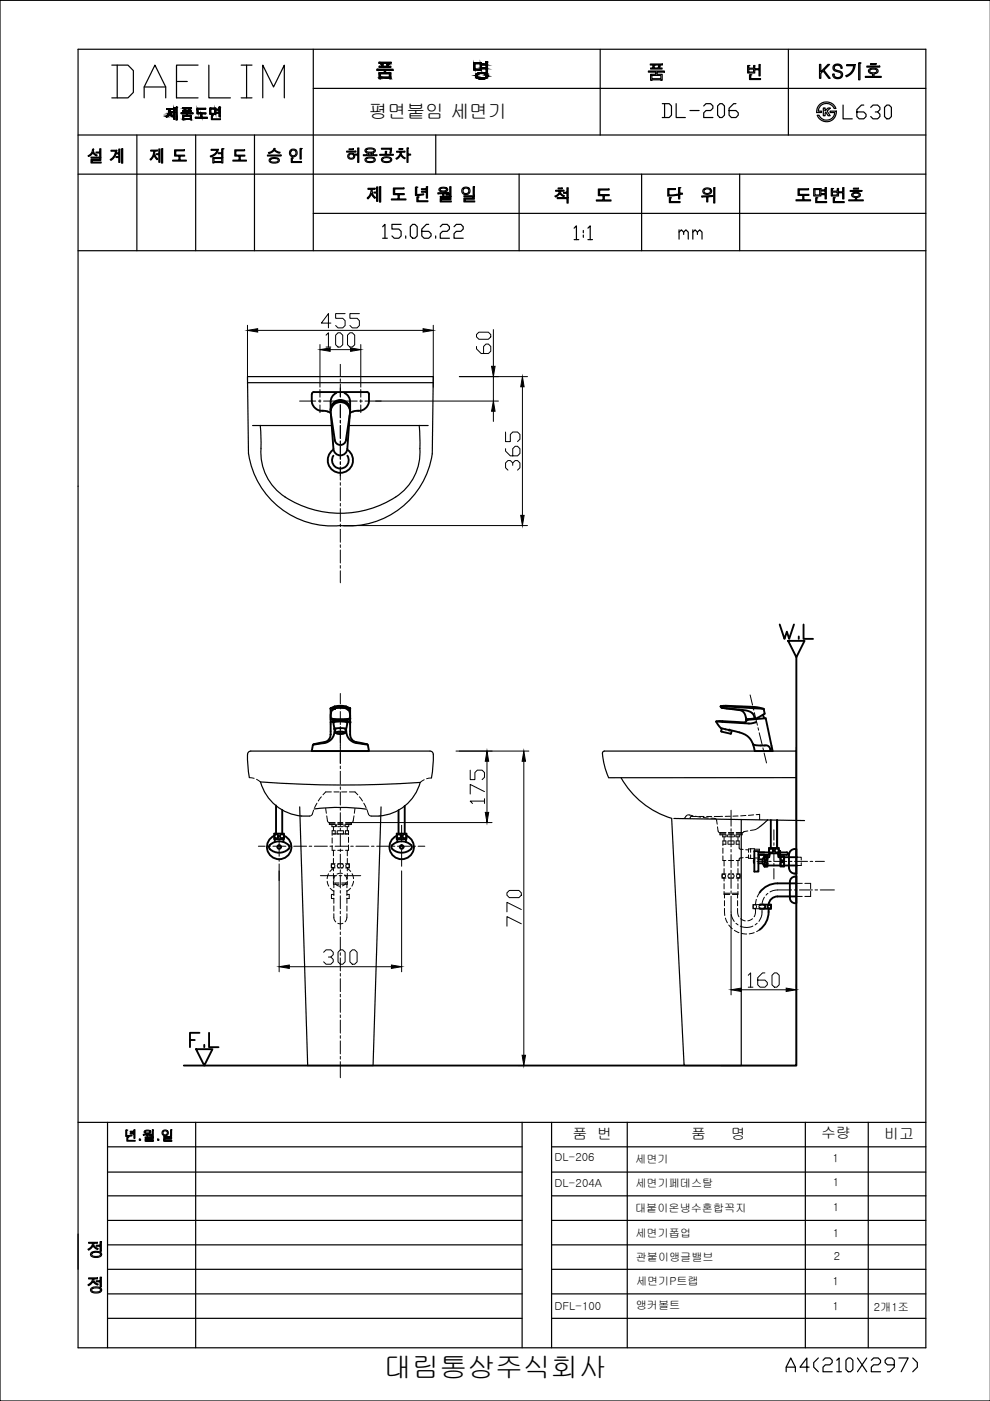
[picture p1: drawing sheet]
<svg xmlns="http://www.w3.org/2000/svg" width="210mm" height="297mm" viewBox="0 0 210 297" stroke-linecap="round" stroke-linejoin="round" font-family="sans-serif">
<defs><g id="words">
<text font-size="5.9" x="81.4" y="291.9">대림통상주식회사</text>
<text font-size="4" x="78.2" y="24.9">평면붙임 세면기</text>
<g font-size="3.2">
<text x="121.4" y="241.5">품 번</text>
<text x="146.6" y="241.5">품</text>
<text x="155" y="241.5">명</text>
<text x="174.1" y="241.3">수량</text>
<text x="187.5" y="241.5">비고</text>
</g>
<g font-size="2.4">
<text x="117.5" y="246.3">DL-206</text>
<text x="117.6" y="251.6">DL-204A</text>
<text x="134.7" y="246.5">세면기</text>
<text x="134.7" y="251.7">세면기페데스탈</text>
<text x="176.5" y="246.4">1</text>
<text x="176.6" y="251.5">1</text>
<text x="134.7" y="257">대붙이온냉수혼합꼭지</text>
<text x="176.6" y="256.7">1</text>
<text x="134.7" y="262.3">세면기폽업</text>
<text x="176.6" y="262.3">1</text>
<text x="134.8" y="267.4">관붙이앵글밸브</text>
<text x="176.8" y="267.2">2</text>
<text x="134.9" y="272.4">세면기P트랩</text>
<text x="176.5" y="272.4">1</text>
<text x="117.5" y="277.8">DFL-100</text>
<text x="134.8" y="277.5">앵커볼트</text>
<text x="176.5" y="277.7">1</text>
<text x="185.3" y="278">2개1조</text>
</g>
</g></defs>
<!-- layer: YA -->
<g fill="none" stroke="#000" stroke-width=".25">
<path d="M16.6 10.4h179.7v275.4h-179.7zM66.4 18.7h129.9M66.4 10.4v42.8M79.9 14.7h3.4v.2h-1.6v.5h1.1v1.3h-.2v-.1h-1.9v.1h-.3v-1.3h1.1v-.5h-1.6zM80.3 13.2h2.6v.2h-2.6zM80.7 15.6h1.9v.7h-1.9zM80.8 13.5h.4v.6h.8l.1-.6 .3 .1-.1 .5h.5v.2h-2.4v-.2h.6zM100.4 13.3h1.7v1.6h-1.7zM100.7 13.5h1.1v1.2h-1.1zM101 15.7a1.64 1.64 0 0 1 2.4 .3v.3a1.69 1.69 0 0 1-2.5-.1zM101.2 15.8a1.73 1.73 0 0 1 1.8-.1 .4 .4 0 0 1 .1 .5 .4 .4 0 0 1-.3 .3 1.63 1.63 0 0 1-1.6-.2zM102.2 13.6h.9v-.5l.3 .1v2.2h-.3v-.8h-.9v-.2h.9v-.6h-.9z"/>
<path d="M127.3 10.5v18.1M137.5 15.1h3.3v.2h-1.5v.5h1.1v1.2h-2.5v-1.2h1.1v-.5h-1.5zM137.9 13.6h2.5v.2h-2.5zM138.2 16h1.9v.7h-1.9zM138.4 13.9h.3l.1 .5h.8l.1-.5h.3l-.2 .5h.6v.2h-2.5v-.2h.6zM138.7 13.9h.1M158.5 13.9h.3l-.1 .6h1.1v-.6h.2v.7h.9v-.9h.3v2.4h-.3v-1.3h-.9v.7h-1.5zM158.7 14.7h1.1v.6h-1.1zM158.8 13.9h.1M158.9 15.8l.3 .1v.8h2v.2h-2.3zM159.2 15.9h.1M167.2 10.5v18.1"/>
<path d="M173.8 13.7h.2v1.5l1.5-1.5h.4l-1.2 1.2 1.3 1.7h-.3l-1.2-1.5-.5 .5v1h-.2zM176.7 13.9a1.03 1.03 0 0 1 1.1-.3 1.03 1.03 0 0 1 .8 .9h-.3a.69 .69 0 0 0-.8-.7 .69 .69 0 0 0-.6 .8l.8 .4a.89 .89 0 0 1 .9 1 .89 .89 0 0 1-1.2 .7l-.7-.4-.1-.6h.2a.75 .75 0 0 0 .9 .8 .75 .75 0 0 0 .6-.9l-.3-.3-1-.2a.76 .76 0 0 1-.3-1.2zM179.5 13.7h1.8a2.83 2.83 0 0 1-1.8 2.6l-.2-.2a2.39 2.39 0 0 0 1.7-2.2h-1.5zM182.1 13.3l.3 .1-.1 3.5h-.2zM182.4 13.4h.1M183.8 14h2.7v.2h-2.7zM184.3 14.7a1.2 1.2 0 0 1 1.9 .3l-.2 .4-.7 .2v.6h1.5v.2h-3.3v-.2h1.5v-.6a.65 .65 0 0 1-.7-.1 .65 .65 0 0 1-.1-.7zM184.5 14.8a1.05 1.05 0 0 1 1.4 .2v.1a1.03 1.03 0 0 1-1.5 .1zM184.6 13.5h1.1v.2h-1.1zM210 .1h-210v296.9h210M16.6 28.6h179.7M16.6 36.9h179.7"/>
<path d="M19.3 33.3h2.1v.7h-1.9v.4h1.9v.2h-2.1v-.8h1.8v-.3h-1.8zM19.6 31.6h.3a.97 .97 0 0 0 .7 1.3l-.1 .2-.3-.2-.5-.6-.6 .7-.3 .2-.1-.2a1.47 1.47 0 0 0 .9-1.4zM20.4 32.2h.7v-.7h.3v1.7h-.3v-.8h-.7zM23.5 31.9h1.3a2.75 2.75 0 0 1-1.3 2.1l-.1-.2a2.24 2.24 0 0 0 1.1-1.7h-1zM25.2 31.6h.2v2.8h-.2v-1h-.6v-.2h.6v-.6h-.5v-.2h.5zM25.8 31.5h.2v3.1h-.2zM29 28.6v24.6M32 31.8h1.4v.2h-.6a1.69 1.69 0 0 0 .7 1.7l-.2 .2-.2-.3-.4-.7-.5 .8-.2 .2-.2-.1a2.12 2.12 0 0 0 .8-1.8h-.6zM33.7 31.6h.2v2.8h-.2v-1.6h-.5v-.2h.5zM34.2 31.5h.3v3.1h-.3zM35.3 23h1.3v.2h-.5a1.39 1.39 0 0 0 .5 1.4l-.1 .2-.2-.2-.4-.7-.4 .7-.2 .3-.1-.2a1.71 1.71 0 0 0 .7-1.5h-.6zM36.8 22.8h.3l-.1 2.5h-.2v-1.4h-.4v-.2h.4z"/>
<path d="M37 31.8h2.1v.2h-1.8v.9h1.8v.2h-.9v.9h1.3v.1h-2.9v-.1h1.4v-.9h-1zM37.3 22.8h.3l-.1 2.6h-.2zM38.4 23.9h2.5v.2h-1.1v.4h.8v.9h-1.9v-.9h.8v-.4h-1.1zM38.7 22.8h1.9v.2h-1.9zM38.9 24.6h1.5v.6h-1.5zM39.1 23.1h.2v.4h.6l.1-.5 .3 .1-.2 .4h.5v.1h-1.9v-.1h.5zM39.3 23.1h.1M41.5 28.6v24.6M41.8 23h1.8v.1h-1.6v.8h1.6v.2h-.8v.8h1.1v.1h-2.5v-.1h1.2v-.8h-.8zM44.5 22.9h1.2v1.3h-1.2zM44.7 23.1h.8v1h-.8zM44.8 31.7h1.5a2.14 2.14 0 0 1-1.6 1.6l-.1-.2a1.82 1.82 0 0 0 1.4-1.2h-1.2z"/>
<path d="M44.8 24.5h.2v.7h1.7v.2h-1.9zM45 24.5h.1M45.1 33.4h2.1v1.2h-2.1zM45.4 33.6h1.6v.7h-1.6zM45.8 23.2h.7v-.4h.2v1.9h-.2v-.7h-.7v-.2h.7v-.5h-.7zM47 31.5h.3l-.1 1.7h-.2v-.6h-.8v-.2h.8zM47.3 31.5h.1M49.8 31.8h2.1v.2h-1.9v.9h1.9v.2h-1v.9h1.3v.1h-2.8v-.1h1.3v-.9h-.9zM54 28.6v24.6M56.7 32.9h2.9v.2h-2.9zM56.9 32.3l.9-.4 .3-.4h.2v.2l.3 .3 .8 .3-.1 .2-.4-.1-.8-.5-.7 .5-.4 .1zM57.1 33.7a1.32 1.32 0 0 1 2.1 .3v.1a1.46 1.46 0 0 1-2.1 0z"/>
<path d="M57.4 33.7l.2-.1a1.31 1.31 0 0 1 1.3 .2v.4a1.35 1.35 0 0 1-1.4 .1l-.2-.2zM61.8 33.5h.2v.8h1.9v.1h-2.1zM62 33.5h.1M63.6 31.5h.3v2.2h-.3zM63.9 31.5h.1M73.5 32.1h1.9v.1h-1.9zM74 32.6a.72 .72 0 0 1 .9 0 .72 .72 0 0 1 .2 .9 .74 .74 0 0 1-.9 .2 .74 .74 0 0 1-.4-.8zM74 31.6h.9v.1h-.9zM75.8 31.4h.3v3h-.3v-1.5h-.6v-.2h.6zM77.4 31.7a1.4 1.4 0 0 1 2.2 .2l-.5 .5v.4h.8v.2h-2.9v-.2h.8v-.4l-.4-.4zM77.5 33.6a1.35 1.35 0 0 1 2.1 .3l-.1 .1a1.42 1.42 0 0 1-2.1 0zM77.7 31.7l.8-.1 .7 .1 .1 .3-.4 .2a1.19 1.19 0 0 1-1.2-.1z"/>
<path d="M77.7 33.7a1.33 1.33 0 0 1 1.4-.1 .34 .34 0 0 1 .2 .3 .34 .34 0 0 1-.3 .3 1.31 1.31 0 0 1-1.3-.1zM78 39.9h1.5v.2h-.6a1.66 1.66 0 0 0 .7 1.8l-.2 .2-.4-.5-.2-.6-.8 1.2-.1-.2a2.17 2.17 0 0 0 .8-1.9h-.7zM78.1 32.4h.8v.4h-.8zM79.8 39.7h.3v3h-.3v-1.8h-.5v-.2h.5zM80.5 39.6h.3l-.1 3.2h-.2zM80.5 32.7h1.2v-.6h.3l-.1 .6h1.5v.2h-2.9zM80.9 31.4h2.1l-.1 1.1h-.2l.1-.9h-1.9zM81.1 33.5a1.3 1.3 0 0 1 1.9 .3v.2a1.38 1.38 0 0 1-2.1-.1zM81.2 33.6a1.04 1.04 0 0 1 1.6 .3 1.2 1.2 0 0 1-1.7 .1zM83.4 39.9h2.2v.2h-1.9v.9h2v.3h-1.1v.9h1.5v.2h-3.1v-.2h1.4v-.9h-1zM84.1 32.1h1.7v.2h-.7v.1l.3 .7 .5 .4-.1 .2-.3-.2-.5-.7-.6 .8-.3 .2-.2-.2a1.5 1.5 0 0 0 1-1.3h-.8zM84.6 31.5h.8v.2h-.8z"/>
<path d="M86.3 31.4h.3l-.1 1.3h.6v.2h-.6v1.5h-.2zM88.1 39.7h.3l-.1 1.6 1.5-.2v.2l-1.7 .2zM88.4 39.7h.1M92.4 28.6v8.3M93.2 39.9a1.08 1.08 0 0 1 1.7 .3 1.14 1.14 0 0 1-1.8 0zM95.4 39.6h.2v2h-.2v-.2h-.8v-.2h.8zM100.3 39.6h.3v1.7h-.3zM110.1 36.9v16.3M118.3 39.9h.9v.2h-.9zM120.2 39.8h.3v1.9h-.3v-.7h-.7v-.2h.7zM136 36.9v16.3M140.4 22h1.5l.5 .5v1.9l-.5 .5h-1.5"/>
<path d="M140.9 22v2.9M141.6 40h1.6v.2h-1.4v1.2l1.8-.2 .1 .2-2.1 .2zM143.4 22v2.9h1.9M143.9 39.8h.2v1.2h.6v.2h-.6v1h-.2zM144.1 39.8h.1M146.3 23.4h1.9M149.2 22.5l.5-.5h1l.5 .5v.5l-.5 .4h-1l-.5 .5v1h2M151.3 39.8h.3v3.2h-.3zM152.1 22.5l.5-.5h.5l.5 .5v1.9l-.5 .5h-.5l-.5-.5zM156 22h-.4l-1 1v1.4l.5 .5h.9l.5-.5v-.5l-.5-.5h-1.4M156.8 36.9v16.3M172.5 40h1.6v1.6h-1.6z"/>
<path d="M173.3 24.4h.3a1.76 1.76 0 0 0 1.9 1 1.76 1.76 0 0 0 1.5-1.5h-1v-.3h1.2a2.04 2.04 0 0 1-1.6 2.2 2.04 2.04 0 0 1-2.3-1.4zM173.8 22.1a2.18 2.18 0 0 1 3.4 .9 .38 .38 0 0 1-.5-.4 1.75 1.75 0 0 0-1.9-.6 1.75 1.75 0 0 0-1.3 1.6h.7v.3h-1.1l.3-1.2zM174.6 22.9h.3v.6l.7-.6h.5l-.7 .6 .6 1h-.4l-.5-.7-.2 .1v.6h-.3zM176.3 40h.2v.5h1v-.5h.3v.7h.9v-.9h.2v2.4h-.2v-1.3h-.9v.7h-1.5zM176.5 40h.1M178.8 22.3v2.9h1.9M181 39.9h1v.2h-1zM183.1 22.3h-.5l-.9 .9v1.5l.5 .5h.9l.5-.5v-.5l-.5-.5h-1.4M184.6 22.8l.5-.5h1l.5 .5v.4l-.5 .5h-.5M186.1 23.7l.5 .5v.5l-.5 .5h-1l-.5-.5M187.5 22.8l.5-.5h.5l.5 .5v1.9l-.5 .5h-.5l-.5-.5zM16.6 53.2h179.7"/>
<path d="M66.4 45.2h129.9M81.1 48.1l.5-.5v2.9M81.1 50.5h1M85 47.6h-1.9v1h1.5l.4 .5v.9l-.4 .5h-1l-.5-.5M86 50v.5M87.5 47.6h.5l.5 .5v1.9l-.5 .5h-.5l-.5-.5v-1.9zM88.4 41.7h.3l-.1 .9h2.1v.2h-2.3zM88.7 41.8h.1M89.4 40h1v-.4h.3l-.1 2.4h-.2v-1.2h-1v-.2h1v-.4h-1zM90.9 47.6h-.5l-1 1v1.4l.5 .5h1l.5-.5v-.5l-.5-.4h-1.5M92.4 50v.5M92.8 40.9l2.2-.1 .1 .2h-1v.6h-.2v-.6l-1 .1z"/>
<path d="M93.3 40.1l.4-.2h.6l.3 .1 .1 .2-.4 .3h-.6l-.4-.2zM93.3 41.6h2.3v.7h-2v.3h2.1v.2h-2.4v-.7h2.1v-.3h-2.1zM93.3 48.1l.5-.5h1l.5 .5v.5l-.5 .5h-1l-.5 .4v1h2M96.3 48.1l.5-.5h.9l.5 .5v.5l-.5 .5h-.9l-.5 .4v1h1.9M98.4 41.5h2.2v.7h-2v.4h2v.2h-2.2v-.8h1.9v-.3h-1.9zM117.8 40.4h1.7v.1h-.7v.3l.3 .4 .6 .3-.2 .2-.2-.1-.6-.6-.6 .6-.3 .2-.2-.2a1.19 1.19 0 0 0 1-1.1h-.8zM118.2 41.9h2.3v1.2h-.3v-1h-2zM121.7 48.4l.5-.5v2.9M121.7 50.8h1M123.7 48.9v.4M123.7 49.8v.5M124.7 48.4l.4-.5v2.9"/>
<path d="M124.7 50.8h.9M126.9 40.1h2.2v.2h-2v1h2.1v.2h-1.1v.9h1.4v.2h-3.1v-.2h1.5v-.9h-1zM141.9 41.9h.3v.8h2v.3h-2.3zM142.2 41.9h.1M144 49.2l.5-.5 .4 .5v.5M144 48.7v2M144.9 49.2l.5-.5 .5 .5v1.5M146.9 49.2l.5-.5 .5 .5v.5M146.9 48.7v2M147.9 49.2l.5-.5 .4 .5v1.5M148.8 41.6l2.3-.1v.1l-1 .1v1.1h-.3v-1.1l-1 .1zM149.1 40.1a.95 .95 0 0 1 1.1-.3 .95 .95 0 0 1 .7 .9 .96 .96 0 0 1-1.1 .6 .96 .96 0 0 1-.8-.9z"/>
<path d="M149.4 40.2a.75 .75 0 0 1 1.2 .3 .76 .76 0 0 1-.6 .5 .76 .76 0 0 1-.7-.3zM169.2 40h2.2v.2h-1.9v1h2v.2h-1.1v1h1.5v.2h-3.1v-.2h1.4v-1h-1zM172.8 40.2h1v1.1h-1zM173 41.9h.2v.8h2.1v.3h-2.3zM173.2 41.9h.1M174.2 40.3h.7v-.5h.3v2.4h-.3v-.9h-.7v-.3h.7v-.5h-.7zM176.5 40.7h1v.7h-1zM176.7 41.9h.2v.8h2.1v.3h-2.3zM176.9 41.9h.1M180.3 40.4h2.4v.2h-2.4zM180.7 41a1.13 1.13 0 0 1 1.7 .3l-.2 .4-.6 .2v.5h1.4v.2h-3v-.2h1.4v-.5a.56 .56 0 0 1-.7-.2 .56 .56 0 0 1 0-.6zM180.9 41.1a.86 .86 0 0 1 1.3 .2 .86 .86 0 0 1-1.4 .2z"/>
<path d="M16.6 238h179.7M22.8 238v47.8M26.7 239.6h.2v1.2l1.1-.1v.1l-1.3 .1zM26.9 239.6h.1M27.6 239.8h.8v-.3h.2v1.8h-.2v-.9h-.8v-.2h.8v-.2h-.8zM30.6 239.8a.78 .78 0 0 1 1.4 .3 .93 .93 0 0 1-1.4-.1zM30.8 239.9l.5-.1 .5 .2-.2 .2h-.6zM32.3 239.5h.2v1.5h-.2v-.1h-.6v-.2h.6zM36.2 239.5l.2 .1v1.3h-.2zM41.5 238v47.8M110.7 238v47.8M116.9 238v47.8"/>
<path d="M26.9 241.2h.2v.6h1.6v.1h-1.8zM27.1 241.2h.1M29.5 241.5h.3v.3h-.3zM30.4 240.5l1.6-.1 .1 .2h-.8v.4h-.1v-.4l-.8 .1zM30.8 241.1h1.7v.5h-1.6v.2h1.6v.2h-1.7v-.6h1.5v-.2h-1.5zM33.4 241.5h.3v.3h-.3zM34.7 241h1.7v.5h-1.5v.3h1.5v.2h-1.7v-.6h1.5v-.3h-1.5zM18.8 270.9h1.9v.3h-.8v.1l.3 .7 .6 .3-.1 .2-.4-.2-.6-.6-.9 .9-.2-.2a1.6 1.6 0 0 0 1-1.2h-.8zM18.8 263.4h1.9v.2h-.8v.2l.3 .6 .6 .3-.1 .2-.4-.1-.6-.7-.6 .7-.3 .3-.2-.2a1.59 1.59 0 0 0 1-1.3h-.8zM19.3 265.6a1.5 1.5 0 0 1 2.2 .3v.2a1.53 1.53 0 0 1-2.3-.1zM19.3 273.1a1.51 1.51 0 0 1 2.2 .3v.2a1.56 1.56 0 0 1-2.3 0zM19.5 265.8v-.1a1.42 1.42 0 0 1 1.6-.1 .35 .35 0 0 1 .2 .4 .35 .35 0 0 1-.2 .3 1.76 1.76 0 0 1-1.6-.1z"/>
<path d="M19.6 273.2a1.83 1.83 0 0 1 1.5 0l.2 .3-.1 .2a1.5 1.5 0 0 1-1.5 .1l-.3-.3zM20.4 271.6h.8v-.8h.3v2h-.3v-1h-.8zM20.4 264h.8v-.7h.3v2h-.3v-1.1h-.8zM22.8 279.5h87.9M22.8 274.3h87.9M22.8 269.1h87.9M116.9 279.5h79.4M116.9 274.3h79.4M116.9 269.1h79.4M166.7 290.8v-.9l1-2 .9 2v.9M166.7 289.9h1.9M171.6 289.9h-2l1.5-2v2.9"/>
<path d="M173.5 287.9l-1 1v1l1 .9M174.5 288.4l.5-.5h1l.4 .5v.5l-.4 .5h-1l-.5 .5v.9h1.9M177.4 288.4l.5-.5v2.9M177.4 290.8h1M179.9 287.9h.4l.5 .5v2l-.5 .4h-.4l-.5-.4v-2zM181.8 287.9l2 2.9M183.8 287.9l-2 2.9M184.7 288.4l.5-.5h1l.5 .5v.5l-.5 .5h-1l-.5 .5v.9h2M189.6 289.4h-1.4l-.5-.5v-.5l.5-.5h.9l.5 .5v1.5l-1 .9h-.4M190.6 287.9h2l-1.5 2.9M193.5 287.9l1 1v1l-1 .9"/>
<circle cx="62.2" cy="32.4" r=".61"/>
<circle cx="62.2" cy="32.4" r=".82"/>
<circle cx="74.5" cy="33.1" r=".5"/>
<circle cx="98.8" cy="40.4" r=".85"/>
<circle cx="98.8" cy="40.5" r=".62"/>
<circle cx="35" cy="240.2" r=".65"/>
<circle cx="35" cy="240.2" r=".46"/>
</g>
<g fill="#000" stroke="#000" stroke-width=".21">
<path d="M101.6 16.7h1.1zM35.2 24.7h.3zM40 23l.2 .1z"/>
<path d="M80.4 15.6l.3 .7v-.7zM80.4 15.6l.3 .7h-.3z"/>
<path d="M80.4 16.6l.3 .1v-.1zM80.4 16.6l.3 .1h-.3z"/>
<path d="M80.8 13.5h.3zM80.8 13.5h.3zM80.8 13.5h.3zM80.8 13.5h.3zM80.8 13.5h.3zM80.8 13.5h.3z"/>
<path d="M80.8 13.6h.4zM80.8 13.6h.4zM80.8 13.6h.4zM80.8 13.6h.4z"/>
<path d="M80.9 13.6h.3zM80.9 13.6h.3z"/>
<path d="M80.9 13.6h.2zM80.9 13.6h.2z"/>
<path d="M80.8 13.5h.3zM80.8 13.5h.3z"/>
<path d="M80.9 13.6l.2 .1zM80.9 13.6l.2 .1z"/>
<path d="M80.9 13.7h.2zM80.9 13.7h.2z"/>
<path d="M80.9 13.7l.3 .4-.1-.4zM80.9 13.7l.3 .4h-.2z"/>
<path d="M80.9 13.6h.2zM80.9 13.6h.2z"/>
<path d="M80.9 13.6h.2zM80.9 13.6h.2z"/>
<path d="M80.8 13.5h.4zM80.8 13.5h.4z"/>
<path d="M80.8 13.5l.4 .1zM80.8 13.5l.4 .1zM80.8 13.6h.4zM80.8 13.6h.4zM80.8 13.6h.4zM80.8 13.6h.4zM80.8 13.6h.4zM80.8 13.6h.4zM80.8 13.6h.4zM80.8 13.6h.4zM80.8 13.6h.4zM80.8 13.6h.4z"/>
<path d="M80.8 13.6h.4zM80.8 13.6h.4z"/>
<path d="M80.9 13.6h.3zM80.9 13.6h.2z"/>
<path d="M81.5 14.9l.2 .5v-.5zM81.5 14.9l.2 .5h-.2z"/>
<path d="M82.1 13.7h.3zM82.1 13.7h.3z"/>
<path d="M82.1 13.6h.3zM82.1 13.6h.3zM82.1 13.6h.3zM82.1 13.6h.3zM82.1 13.6h.3zM82.1 13.6h.3zM82.1 13.6h.3zM82.1 13.6h.3z"/>
<path d="M82.1 13.6h.3zM82.1 13.6h.3zM82.1 13.6h.3zM82.1 13.6h.3zM82.1 13.6h.3zM82.1 13.6h.3zM82.1 13.6h.3zM82.1 13.6h.3z"/>
<path d="M82.1 13.5h.3zM82.1 13.5h.3z"/>
<path d="M82.1 13.5l.3 .1zM82.1 13.5l.3 .1z"/>
<path d="M82.1 13.7h.3zM82.1 13.7h.3zM82.1 13.7h.3zM82.1 13.7h.3z"/>
<path d="M82.1 13.7l.2 .4 .1-.4zM82.1 13.7l.2 .4h-.3z"/>
<path d="M82.1 13.6h.3zM82.1 13.6l.3 .1z"/>
<path d="M82.1 13.6h.3zM82.1 13.6h.3z"/>
<path d="M82.1 13.6h.3zM82.1 13.6h.3z"/>
<path d="M82.1 13.6h.3zM82.1 13.6h.3zM82.1 13.6h.3zM82.1 13.6h.3z"/>
<path d="M82.1 13.6h.3zM82.1 13.6h.3z"/>
<path d="M82.1 13.6h.3zM82.1 13.6h.3zM82.1 13.6h.3zM82.1 13.6h.3z"/>
<path d="M80.4 14.1l2.4 .2v-.2zM80.4 14.1l2.4 .2h-2.4z"/>
<path d="M80.4 15.4l2.4 .2v-.2zM80.4 15.4l2.4 .2h-2.4z"/>
<path d="M82.6 15.6l.2 .7v-.7zM82.6 15.6l.2 .7h-.2z"/>
<path d="M80.4 16.3l2.4 .3v-.3zM80.4 16.3l2.4 .3h-2.4z"/>
<path d="M82.6 16.6l.2 .1v-.1zM82.6 16.6l.2 .1h-.2z"/>
<path d="M80.3 13.2l2.6 .2v-.2zM80.3 13.2l2.6 .2h-2.6z"/>
<path d="M79.9 14.7l3.4 .2v-.2zM79.9 14.7l3.4 .2h-3.4z"/>
<path d="M100.4 13.5l.3 1.2v-1.2zM100.4 13.5l.3 1.2h-.3z"/>
<path d="M100.9 15.8h.4zM100.9 15.8h.4z"/>
<path d="M100.9 16h.2zM100.9 16h.2z"/>
<path d="M100.9 16h.2zM100.9 16h.2z"/>
<path d="M100.9 16l.2 .1zM100.9 16l.2 .1z"/>
<path d="M100.9 16.1h.2zM100.9 16.1h.2z"/>
<path d="M100.9 16.1l.2 .1zM100.9 16.1l.2 .1z"/>
<path d="M100.9 16.2h.2zM100.9 16.2h.2z"/>
<path d="M100.9 16.2h.3zM100.9 16.2h.3z"/>
<path d="M100.9 15.9h.3zM100.9 15.9h.3z"/>
<path d="M100.9 15.9h.3zM100.9 15.9l.2 .1z"/>
<path d="M100.9 16.2h.3zM100.9 16.2h.3z"/>
<path d="M100.9 16.2l.3 .1zM100.9 16.2l.3 .1z"/>
<path d="M100.9 15.9h.3zM100.9 15.9h.3z"/>
<path d="M100.9 15.8h.3zM100.9 15.8l.3 .1z"/>
<path d="M100.9 16.3h.3zM100.9 16.3h.3z"/>
<path d="M100.9 16.3h.3zM100.9 16.3h.3z"/>
<path d="M100.9 15.8h.3zM100.9 15.8h.3z"/>
<path d="M100.9 16.3h.4zM100.9 16.3h.4z"/>
<path d="M100.9 15.8h.4zM100.9 15.8h.3z"/>
<path d="M100.9 16.3l.4 .1zM100.9 16.3l.4 .1z"/>
<path d="M100.9 16.4h.4zM100.9 16.4h.4z"/>
<path d="M101 15.7h.3zM101 15.7l.3 .1z"/>
<path d="M101 16.4h.3zM101 16.4h.3z"/>
<path d="M101 15.7h.3zM101 15.7h.4z"/>
<path d="M101 15.7h.3zM101 15.7h.3z"/>
<path d="M101 16.4h.4zM101 16.4h.4z"/>
<path d="M101 16.4l.5 .1zM101 16.4l.5 .1z"/>
<path d="M101 15.7h.5zM101 15.7h.4z"/>
<path d="M101 16.5h.5zM101 16.5h.5z"/>
<path d="M101 15.6h.5zM101 15.7h.5z"/>
<path d="M101 16.5h.7zM101 16.5h.7z"/>
<path d="M101.6 16.7h.8zM101.8 16.7h.6z"/>
<path d="M101.1 15.6h.6zM101.1 15.6h.6z"/>
<path d="M101.1 15.6h.6zM101.1 15.6h.4z"/>
<path d="M101.1 16.5h.6zM101.1 16.5h.6z"/>
<path d="M101.1 16.5l1 .1zM101.1 16.5l1 .1z"/>
<path d="M100.4 13.3l1.7 .2v-.2zM100.4 13.3l1.7 .2h-1.7z"/>
<path d="M101.8 13.5l.3 1.2v-1.2zM101.8 13.5l.3 1.2h-.3z"/>
<path d="M100.4 14.7l1.7 .2v-.2zM100.4 14.7l1.7 .2h-1.7z"/>
<path d="M101.1 15.6h1zM101.1 15.6h.6z"/>
<path d="M102.1 15.4h.3zM101.8 15.4h.6z"/>
<path d="M101.8 15.4h.9zM101.6 15.4h1.1z"/>
<path d="M101.6 15.4l1.3 .1zM101.4 15.5h1.5z"/>
<path d="M101.4 15.5h1.6zM101.3 15.5h1.7z"/>
<path d="M101.4 16.7h1.5zM101.4 16.7h1.3z"/>
<path d="M101.3 15.5l1.8 .1zM101.2 15.6h1.9z"/>
<path d="M103 15.8h.3zM103 15.8h.3z"/>
<path d="M101.3 16.6h1.7zM101.3 16.6l1.6 .1z"/>
<path d="M103.1 16.3h.3zM103.1 16.3h.3z"/>
<path d="M101.2 15.6h1.9zM101.1 15.6h2z"/>
<path d="M101.2 16.6h1.9zM101.2 16.6h1.8z"/>
<path d="M102.1 15.6h1.1zM102.1 15.6h1.1z"/>
<path d="M101.1 16.6h2zM101.1 16.6h2z"/>
<path d="M102.6 15.6h.6zM102.6 15.6h.6z"/>
<path d="M102.6 15.6h.6zM102.6 15.6h.6z"/>
<path d="M102.6 16.5h.6zM102.5 16.5h.7z"/>
<path d="M102.5 16.5h.7zM102.1 16.6h1z"/>
<path d="M102.8 15.6l.5 .1zM102.8 15.6l.5 .1z"/>
<path d="M102.8 16.5h.4zM102.6 16.5h.6z"/>
<path d="M102.8 15.7h.5zM102.8 15.7h.5z"/>
<path d="M102.8 16.5h.5zM102.8 16.5h.4z"/>
<path d="M102.9 15.7h.4zM102.9 15.7h.4z"/>
<path d="M102.9 15.7h.4zM102.9 15.7h.4z"/>
<path d="M102.9 16.4h.4zM102.9 16.4h.4z"/>
<path d="M102.9 16.4h.4zM102.8 16.5h.5z"/>
<path d="M103 15.7l.3 .1zM103 15.7l.3 .1z"/>
<path d="M103 16.4h.3zM102.9 16.4h.4z"/>
<path d="M103.1 13.1h.2zM103.1 13.1h.2z"/>
<path d="M103 15.8h.4zM103 15.8h.4z"/>
<path d="M103 16.3l.3 .1zM103 16.3l.3 .1z"/>
<path d="M103 16.4h.3zM103 16.4h.3z"/>
<path d="M103.1 13.1h.3zM103.1 13.1h.3z"/>
<path d="M103.1 13.1l.3 .1zM103.1 13.1l.3 .1z"/>
<path d="M103.1 13.2h.3zM103.1 13.2h.3z"/>
<path d="M103.1 13.2l.3 .1zM103.1 13.2l.3 .1z"/>
<path d="M103.1 13.3l.3 .3v-.3zM103.1 13.3l.3 .3h-.3z"/>
<path d="M102.2 13.6l1.2 .2v-.2zM102.2 13.6l1.2 .2h-1.2z"/>
<path d="M103.1 13.8l.3 .6v-.6zM103.1 13.8l.3 .6h-.3z"/>
<path d="M102.2 14.4l1.2 .2v-.2zM102.2 14.4l1.2 .2h-1.2z"/>
<path d="M103.1 14.6l.3 .8v-.8zM103.1 14.6l.3 .8h-.3z"/>
<path d="M103.1 15.8h.3zM103.1 15.8h.3z"/>
<path d="M103.1 16.3h.3zM103 16.3h.3z"/>
<path d="M103.1 13.2h.3zM103.1 13.2h.3zM103.1 13.2h.3zM103.1 13.2h.3zM103.1 13.2h.3zM103.1 13.2h.3zM103.1 13.2h.3zM103.1 13.2h.3zM103.1 13.2h.3zM103.1 13.2h.3zM103.1 13.2h.3zM103.1 13.2h.3zM103.1 13.2h.3zM103.1 13.2h.3zM103.1 13.2h.3zM103.1 13.2h.3zM103.1 13.2h.3zM103.1 13.2h.3zM103.1 13.2h.3zM103.1 13.2h.3zM103.1 13.2h.3zM103.1 13.2h.3zM103.1 13.2h.3zM103.1 13.2h.3zM103.1 13.2h.3zM103.1 13.2h.3z"/>
<path d="M103.1 13.2h.3zM103.1 13.2h.3zM103.1 13.2h.3zM103.1 13.2h.3z"/>
<path d="M103.1 13.2h.3zM103.1 13.2h.3z"/>
<path d="M103.1 15.8l.3 .1zM103.1 15.8l.3 .1z"/>
<path d="M103.1 15.9h.3zM103.1 15.9h.3z"/>
<path d="M103.1 16.3h.3zM103.1 16.3h.3z"/>
<path d="M103.1 15.9h.3zM103.1 15.9h.3z"/>
<path d="M103.1 15.9l.3 .1zM103.1 15.9l.3 .1z"/>
<path d="M103.1 16h.3zM103.1 16h.3z"/>
<path d="M103.1 16.2h.3zM103.1 16.2h.3z"/>
<path d="M103.1 16.2h.3zM103.1 16.2h.3z"/>
<path d="M103.1 16.2h.3zM103.1 16.3h.3z"/>
<path d="M103.1 16h.3zM103.1 16h.3z"/>
<path d="M103.1 16l.3 .1zM103.1 16l.3 .1z"/>
<path d="M103.1 16.1h.3zM103.1 16.1h.3z"/>
<path d="M103.1 16.1l.3 .1zM103.1 16.1l.3 .1z"/>
<path d="M103.1 16.2h.3zM103.1 16.2h.3z"/>
<path d="M35.2 24.7l.2 .1zM35.3 24.8h.1z"/>
<path d="M35.3 24.6h.2zM35.2 24.7h.3z"/>
<path d="M35.3 24.6h.3zM35.3 24.6h.2z"/>
<path d="M35.5 24.5l.1 .1 .1-.1zM35.3 24.6l.2-.1 .1 .1z"/>
<path d="M35.5 24.4h.2zM35.5 24.4l.2 .1z"/>
<path d="M35.6 24.3l.1 .1 .1-.1zM35.6 24.3l.1 .1h-.2z"/>
<path d="M35.7 24.2l.1 .1 .1-.1zM35.7 24.2l.1 .1h-.2z"/>
<path d="M35.7 24.1h.2zM35.7 24.1l.2 .1z"/>
<path d="M35.8 23.9h.1zM35.8 23.9h.1z"/>
<path d="M35.8 23.9l.1 .2v-.2zM35.8 23.9l.1 .2h-.2z"/>
<path d="M35.9 23.4l.2 .1zM35.9 23.4l.2 .1z"/>
<path d="M35.9 23.5l.2 .2v-.2zM35.9 23.5l.2 .2h-.3z"/>
<path d="M35.8 23.7h.3zM35.8 23.7h.3z"/>
<path d="M35.8 23.7l.3 .2v-.2zM35.8 23.7l.3 .2h-.3z"/>
<path d="M35.9 23.2l.2 .2v-.2zM35.9 23.2l.2 .2h-.2z"/>
<path d="M35.8 23.9h.3zM35.8 23.9h.3z"/>
<path d="M35.9 23.9l.3 .1zM35.9 23.9l.3 .1z"/>
<path d="M36 24l.2 .1zM36 24l.2 .1z"/>
<path d="M36 24.1h.2zM36 24.1h.2z"/>
<path d="M36 24.1l.3 .2zM36 24.1l.3 .2zM36.1 24.3h.2zM36.1 24.3h.2z"/>
<path d="M36.1 24.3l.3 .1zM36.1 24.3l.3 .1z"/>
<path d="M36.2 24.4h.2zM36.2 24.4h.2z"/>
<path d="M36.2 24.4l.3 .1zM36.2 24.4l.3 .1z"/>
<path d="M36.3 24.5l.3 .1zM36.3 24.5l.3 .1z"/>
<path d="M35.3 23l1.3 .2v-.2zM35.3 23l1.3 .2h-1.3z"/>
<path d="M36.3 24.6h.3zM36.3 24.6h.3z"/>
<path d="M36.3 24.6h.3zM36.3 24.6l.3 .1z"/>
<path d="M36.8 22.8h.3zM36.8 22.8h.3zM36.8 22.8h.3zM36.8 22.8h.3zM36.8 22.8h.3zM36.8 22.8h.3zM36.8 22.8h.3zM36.8 22.8h.3zM36.8 22.8h.3zM36.8 22.8h.3zM36.8 22.8h.3zM36.8 22.8h.3z"/>
<path d="M36.8 22.8h.3zM36.8 22.8h.3z"/>
<path d="M36.8 22.8h.3zM36.8 22.8h.3z"/>
<path d="M36.8 22.8h.2zM36.8 22.8h.2z"/>
<path d="M36.8 22.8h.2zM36.8 22.8h.2zM36.8 22.8h.2zM36.8 22.8h.2z"/>
<path d="M36.8 22.9h.2zM36.8 22.9h.2z"/>
<path d="M36.8 22.9h.2zM36.8 22.9h.2z"/>
<path d="M36.8 22.9l.2 .8v-.8zM36.8 22.9l.2 .8h-.2z"/>
<path d="M36.4 23.7l.6 .2v-.2zM36.4 23.7l.6 .2h-.6z"/>
<path d="M36.8 23.9l.2 1.4v-1.4zM36.8 23.9l.2 1.4h-.2z"/>
<path d="M36.8 22.8h.3zM36.8 22.8h.3zM36.8 22.8h.3zM36.8 22.8h.3z"/>
<path d="M36.8 22.8h.3zM36.8 22.8l.2 .1z"/>
<path d="M37.3 22.8h.2zM37.3 22.8h.2z"/>
<path d="M37.3 22.8h.2zM37.3 22.8h.2z"/>
<path d="M37.3 22.8h.2zM37.3 22.8h.2z"/>
<path d="M37.3 22.8h.2zM37.3 22.8h.2zM37.3 22.8h.2zM37.3 22.8h.2z"/>
<path d="M37.3 22.8h.3zM37.3 22.8h.3z"/>
<path d="M37.3 22.8h.3zM37.3 22.8h.3z"/>
<path d="M37.3 22.8h.3zM37.3 22.8h.3z"/>
<path d="M37.3 22.8h.3zM37.3 22.8h.3z"/>
<path d="M37.3 22.8h.3zM37.3 22.8h.3z"/>
<path d="M37.3 22.8h.3zM37.3 22.8h.3z"/>
<path d="M37.3 22.8h.2zM37.3 22.8h.2z"/>
<path d="M37.3 22.8h.2zM37.3 22.8h.2z"/>
<path d="M37.3 22.8l.2 2.6v-2.6zM37.3 22.8l.2 2.6h-.2z"/>
<path d="M37.3 22.8h.2zM37.3 22.8h.2z"/>
<path d="M37.3 22.8h.2zM37.3 22.8h.2z"/>
<path d="M37.3 22.8h.2zM37.3 22.8h.2z"/>
<path d="M37.3 22.8h.2zM37.3 22.8h.2z"/>
<path d="M37.3 22.8h.3zM37.3 22.8h.3z"/>
<path d="M37.3 22.8h.3zM37.3 22.8h.2z"/>
<path d="M38.7 24.6l.2 .6v-.6zM38.7 24.6l.2 .6h-.2z"/>
<path d="M38.7 25.3l.2 .1zM38.7 25.3l.2 .1z"/>
<path d="M39.1 23.1h.2zM39.1 23.1h.2zM39.1 23.1h.2zM39.1 23.1h.2zM39.1 23.1h.2zM39.1 23.1h.2z"/>
<path d="M39.1 23.1h.2zM39.1 23.1h.2zM39.1 23.1h.2zM39.1 23.1h.2zM39.1 23.1h.2zM39.1 23.1h.2z"/>
<path d="M39.1 23.1h.2zM39.1 23.1h.2zM39.1 23.1h.2zM39.1 23.1h.2z"/>
<path d="M39.1 23.1h.2zM39.1 23.1h.2z"/>
<path d="M39.1 23.1h.2zM39.1 23.1h.2z"/>
<path d="M39.1 23.1h.2zM39.1 23.1h.2z"/>
<path d="M39.1 23.2l.2 .3v-.3zM39.1 23.2l.2 .3h-.1z"/>
<path d="M39.1 23.1h.2zM39.1 23.1h.2zM39.1 23.1h.2zM39.1 23.1h.2zM39.1 23.1h.2zM39.1 23.1h.2zM39.1 23.1h.2zM39.1 23.1h.2z"/>
<path d="M39.1 23.1h.2zM39.1 23.1h.2z"/>
<path d="M39.1 23.1h.2zM39.1 23.1h.2z"/>
<path d="M39.1 23.1h.2zM39.1 23.1l.2 .1z"/>
<path d="M39.5 24.1l.3 .4v-.4zM39.5 24.1l.3 .4h-.3z"/>
<path d="M40 23.1h.3zM40 23.1h.3zM40 23.1h.3zM40 23.1h.3zM40 23.1h.3zM40 23.1h.3z"/>
<path d="M40 23.1h.3zM40 23.1h.3zM40 23.1h.3zM40 23.1h.3zM40 23.1h.3zM40 23.1h.3zM40 23.1h.3zM40 23.1h.3z"/>
<path d="M40 23.1h.3zM40 23.1h.3z"/>
<path d="M40 23.1h.3zM40 23.1h.3z"/>
<path d="M40 23.1h.3zM40 23.1h.3z"/>
<path d="M40 23.1h.2zM40 23.1h.2z"/>
<path d="M40 23.1h.2zM40 23.1h.2z"/>
<path d="M40 23.1l.2 .1zM40 23.1l.2 .1z"/>
<path d="M40 23.2l.1 .3 .1-.3zM40 23.2l.1 .3h-.2z"/>
<path d="M40 23.1h.2zM40 23.1h.2z"/>
<path d="M40 23.1h.3zM40 23.1h.3zM40 23.1h.3zM40 23.1h.3zM40 23.1h.3zM40 23.1h.3z"/>
<path d="M40 23.1h.3zM40 23.1h.2z"/>
<path d="M38.7 23.5l1.9 .1v-.1zM38.7 23.5l1.9 .1h-1.9z"/>
<path d="M38.7 24.5l1.9 .1v-.1zM38.7 24.5l1.9 .1h-1.9z"/>
<path d="M40.4 24.6l.2 .6v-.6zM40.4 24.6l.2 .6h-.2z"/>
<path d="M38.7 25.2l1.9 .1v-.1zM38.7 25.2l1.9 .1h-1.9z"/>
<path d="M40.4 25.3l.2 .1zM40.4 25.3l.2 .1z"/>
<path d="M38.7 22.8l1.9 .2v-.2zM38.7 22.8l1.9 .2h-1.9z"/>
<path d="M38.4 23.9l2.5 .2v-.2zM38.4 23.9l2.5 .2h-2.5z"/>
<path d="M41.8 23.1l.2 .8v-.8zM41.8 23.1l.2 .8h-.2z"/>
<path d="M42.6 24.1l.2 .8v-.8zM42.6 24.1l.2 .8h-.2z"/>
<path d="M41.8 23l1.8 .1v-.1zM41.8 23l1.8 .1h-1.8z"/>
<path d="M41.8 23.9l1.8 .2v-.2zM41.8 23.9l1.8 .2h-1.8z"/>
<path d="M41.4 24.9l2.5 .1v-.1zM41.4 24.9l2.5 .1h-2.5z"/>
<path d="M44.5 23.1l.2 1v-1zM44.5 23.1l.2 1h-.2z"/>
<path d="M44.5 22.9l1.2 .2v-.2zM44.5 22.9l1.2 .2h-1.2z"/>
<path d="M45.5 23.1l.2 1v-1zM45.5 23.1l.2 1h-.2z"/>
<path d="M44.5 24.1l1.2 .1v-.1zM44.5 24.1l1.2 .1h-1.2z"/>
<path d="M46.5 22.8h.2zM46.5 22.8h.2z"/>
<path d="M46.5 22.8h.2zM46.5 22.8h.2z"/>
<path d="M46.5 22.8h.2zM46.5 22.8h.2z"/>
<path d="M46.5 22.8h.2zM46.5 22.8h.2z"/>
<path d="M46.5 22.8h.2zM46.5 22.8h.2z"/>
<path d="M46.5 22.8h.2zM46.5 22.8h.2zM46.5 22.8h.2zM46.5 22.8h.2z"/>
<path d="M46.5 22.8h.2zM46.5 22.8h.2z"/>
<path d="M46.5 22.8h.2zM46.5 22.8h.2zM46.5 22.8h.2zM46.5 22.8h.2z"/>
<path d="M46.5 22.8h.2zM46.5 22.8h.2z"/>
<path d="M46.5 22.8h.2zM46.5 22.8h.2z"/>
<path d="M46.5 22.8h.2zM46.5 22.8h.2z"/>
<path d="M46.5 22.8h.2zM46.5 22.8h.2z"/>
<path d="M46.5 22.8h.2zM46.5 22.8h.2z"/>
<path d="M46.5 22.8h.2zM46.5 22.8h.2z"/>
<path d="M46.5 22.8h.2zM46.5 22.8h.2z"/>
<path d="M46.5 22.8h.2zM46.5 22.8h.2z"/>
<path d="M46.5 22.8l.2 .4v-.4zM46.5 22.8l.2 .4h-.2z"/>
<path d="M45.8 23.2l.9 .1v-.1zM45.8 23.2l.9 .1h-.9z"/>
<path d="M46.5 23.3l.2 .5v-.5zM46.5 23.3l.2 .5h-.2z"/>
<path d="M45.8 23.8l.9 .2v-.2zM45.8 23.8l.9 .2h-.9z"/>
<path d="M46.5 24l.2 .7v-.7zM46.5 24l.2 .7h-.2z"/>
<path d="M46.5 22.8h.2zM46.5 22.8h.2z"/>
</g>
<!-- layer: Dim -->
<g fill="none" stroke="#000" stroke-width=".25">
<path d="M23.7 13.8h3.4l1.2 1.2v4.6l-1.2 1.2h-3.4M24.8 13.8v7M30.6 18.4h4.5M37.4 17.3h2.3M42 13.8h-4.6v7h4.6M44.3 13.8v7h4.6M51.1 13.8h2.3M52.3 13.8v7M30.6 20.8v-2.4l2.3-4.6 2.2 4.6v2.4M51.1 20.8h2.3M55.7 20.8v-7l2.3 4.6 2.3-4.6v7M133 238v47.8"/>
<path d="M170.8 238v47.8M184.1 238v47.8M22.8 258.7h87.9M22.8 253.5h87.9M22.8 248.5h87.9M22.8 243.1h87.9M116.9 258.7h79.4M116.9 253.5h79.4M116.9 248.5h79.4M116.9 243.1h79.4M22.8 263.9h87.9M116.9 263.9h79.4"/>
</g>
<!-- layer: 0 -->
<g fill="none" stroke="#000" stroke-width=".25">
<path d="M52.5 79.8h39.4l-.2 16.4a17.9 17.9 0 0 1-19.5 15.2 18 18 0 0 1-19.5-15.2zM52.5 81.1h39.4M53.6 90.2h16.7M55.2 90.2l.1 4.9M55.3 95.1a11.2 11.2 0 0 0 5.2 10.3M74 90.2h16.8M88.9 90.2l.1 4.9M89 95.1a11.5 11.5 0 0 1-7.1 11.4 21.6 21.6 0 0 1-21.5-1.1M127.7 159.7l.4 2.3 .9 2.9M168.8 158.4v67.5h-16M168.8 159.4v14.6M168.9 159.4l-.2-.2h-40.5l-.3 .2-.2 .3"/>
<path d="M52.9 164.9a20.2 20.2 0 0 1-.3-5.2l.6-.5h38a.69 .69 0 0 1 .7 .7l-.1 2.2-.3 2.8M63.5 171.1l1.7 54.8h13.9l1.7-54.8M63.9 173h1.7M64 173a9.9 9.9 0 0 1-8.8-7.2 244 244 0 0 0 33.9 .1 9.8 9.8 0 0 1-10.4 7.1M66.6 171.5a43.7 43.7 0 0 1 11.2 .1M131.7 164.9a18.4 18.4 0 0 0 10.7 8.6M142.4 173.5l2.6 52.1 .3 .3h11.9v-52.1M142.9 173.5l27.7 .5M145 173.5h.1M162.7 173.9l-1.6 1.4M162.8 173.8l-.1 .1M168.8 164.9h-39.8"/>
</g>
<!-- layer: 6-1EXTRA(HIDDEN) -->
<g fill="none" stroke="#000" stroke-width=".21">
<path d="M69.8 174.4v.4h1.3M69.8 174.7h1.3M70.4 174.8v.5h.7M70.4 176.8h3.5M70.4 179.3v1h.7M70.4 177.7v1.1M70.7 175.3v.8M71.1 176.8v-.7h-.7v1M71.1 174.8v.5M71.4 174.8v.5M71.5 176.1v.7M71.6 174.8h1.1"/>
<path d="M71.6 175.3h1.1M71.6 174.7h1.1M71.6 176.1h1.1M72.8 176.1v.7M72.9 174.8v.5M73.2 174.8v.5M73.2 176.8l.1-.7h.6v.9M73.3 174.7h1.2M73.6 175.3v.8M73.9 179.2v1.1h-.6M73.9 177.5v1.1M73.9 174.8v.5h-.6"/>
<path d="M74.5 174.4v.4h-1.2M152.7 176.6v.4h1.2v.4h-.7v-.4M152.7 176.8h1.2M152.7 176.6h1.2M153.3 179h.6v-.7h-.6v1M153.3 179.8v1.1M153.5 177.4v.9M154.2 177v.4M154.3 178.3v.7M154.5 176.6h1.1M154.5 179h1.1M154.5 177h1.1"/>
<path d="M154.5 177.4h1.1M154.5 176.8h1.1M154.5 178.3h1.1M155.6 178.3v.7M155.8 177v.4M156 177v.4M156.1 176.6h1.2v.4h-1.2M156.1 176.8h1.2M156.5 177.4v.9M156.7 179h-.6v-.7h.6l.1 1.6 .8 .2M156.8 177v.4h-.7M159.2 180h-.5v.7"/>
<path d="M69.4 186.8l.3 1.1M69.7 185.3l-.3 1M70 188.3l.8 .7M70.7 184.1l-.7 .7M70.7 186.8v.7h1.2M70.7 180.3v1.1M70.7 182v1.1M70.7 184v.6M70.7 185.2v1.1M70.7 187.2h1.2M70.8 193.7v1l.4 .8M70.8 189.6h-.5v.9h.5"/>
<path d="M70.8 187.5v.7M70.8 188.8v1.1M70.8 190.4v1.1M70.8 192.1v1.1M71 185.7l-.2 .4v.7M71.1 187.3l.4 .4 .5 .2M71.1 183.1h-.8v.9h.8M71.6 184h1.1M71.6 183.1h1.1M71.6 180.3h1.1M71.6 195.8h1.1M71.9 183.1a.43 .43 0 0 0-.4 .5 .43 .43 0 0 0 .4 .4"/>
<path d="M72.4 183.1a.43 .43 0 0 1 .4 .5 .43 .43 0 0 1-.4 .4M72.4 187.2h1.2M72.6 185.2h-.6l-.5 .1M73.1 185.5l.3 .5 .2 .5M73.3 183.1h.8v.9h-.8M73.4 187.1l-.2 .4-.6 .3M73.6 193.7l-.1 1-.3 .8M73.6 189.6h.4v.9h-.4M73.6 187.5v.7M73.6 188.8v1.1M73.6 190.4v1.1M73.6 192.1v1.1"/>
<path d="M73.6 184.1l.8 .7M73.6 186.8v.7h-1.2M73.6 180.3v1.1M73.6 182v1.1M73.6 184v.6M73.6 185.2v1.1M74.3 188.3l-.7 .7M74.7 185.2l.3 1.1M75 186.8l-.4 1.1M153.3 181.5v.9h.6M153.5 189v.6h1.2M153.5 182.4v1.2"/>
<path d="M153.5 184.2v1.1M153.5 186.2v.6M153.5 187.4v1.1M153.5 189.4h1.2M153.6 192.6l.1 1.5M153.6 189.6v.8M153.6 191v1.1M153.8 194.7l.4 1M153.9 185.3h-.8v.9h.8M154.5 186.2h1.1M154.5 185.3h1.1M154.5 182.4h1.1"/>
<path d="M154.5 196.1l.8 .8M154.8 185.3a.43 .43 0 0 0-.5 .4 .43 .43 0 0 0 .5 .5M155.2 185.3a.43 .43 0 0 1 .4 .4 .43 .43 0 0 1-.4 .5M155.3 189.4h1.2M155.7 197.2l1 .5M156.1 185.3h.8v.9h-.8M156.4 192.6v1.1l.3 .7M156.4 189.6v.8M156.4 191v1.1M156.5 189v.6h-1.2M156.5 182.4v1.2M156.5 184.2v1.1"/>
<path d="M156.5 186.2v.6M156.5 187.4v1.1M157 194.8l1 .4M157.2 197.9l1.1 .1M157.6 181.8l-.8 .2-.1 .4h-.6M158.1 180.2h.6M158.7 181.3v.7h.5M158.7 181.8h-.6M159.2 180.7v-.8h.7v.8M159.2 181.3v.7h.7v-.7M159.5 194.8l-.9 .4M159.9 197.7l-1 .3"/>
<path d="M159.9 180.1h1.1v.6M160.2 192.7l-.1 1-.2 .7M160.4 190.7l-.2 1.1M161 181.3v.6h-1.1M161 180.7h.1M161 181.2h.1M161.1 197.1l-.7 .4M161.1 189.3l-.6 .9M161.1 191.9l-.2 .2 .2 .4M161.1 191.8h-1.4v.9h1.4M168.8 181.7h1.1v.7M168.8 187.3h1.3"/>
<path d="M168.8 190.1h1.3M169.9 182.9v.6h-1.1M170.6 187.3h1.3v1.1M171.9 189v1.1h-1.3"/>
<circle cx="70.6" cy="183.6" r=".4"/>
<circle cx="73.7" cy="183.6" r=".4"/>
<circle cx="153.5" cy="185.8" r=".4"/>
<circle cx="156.5" cy="185.8" r=".4"/>
<circle cx="160" cy="192.3" r=".4"/>
</g>
<!-- layer: 2HIDDEN -->
<g fill="none" stroke="#000" stroke-width=".21">
<path d="M52.9 164.9l1 .1M54.4 165.2l.8 .6M66.5 171.8l-.3 .9-.6 .3M67.2 170.3l-.5 1M68.1 168.9l-.6 .9M69 171.4l.2 1M69.3 173l.3 1.3 1.5 .1M70.3 167.9h-1.2l-.6 .6M70.8 167.9h1.1M71.6 174.4h1.1M72.4 167.9h1.1M74.1 167.9h1.2l.6 .6"/>
<path d="M75.1 173l-.3 1.3-1.5 .1M75.3 171.4l-.2 1M76.2 168.9l.7 .9M77.1 170.3l.5 1M77.9 171.8l.2 .9 .6 .3M89.9 165.3l-.8 .6M91.5 165l-1.1 .1M146.9 173l-1.1-.2-.8 .7M147.5 173.1l1 .2M147.6 173.1h-1.1l-.2 .5M148.2 173.1h1.1M149.1 173.3l1.1 .1"/>
<path d="M149.8 173.1h1.1M150.7 173.5l1.1 .1 .3 1.2M152.1 175.3l.2 1 .4 .3M152.7 176.6h1.2M153.2 173.1h-1.8M154.5 176.6h1.1M154.9 173.1h-1.1M156.5 173h-1.1M158.1 172.9l-1.1 .1M158.6 176.2l-.8 .1-.4 .3h-1.3M159.8 172.8l-1.1 .1M160.3 172.7h.8v1.1"/>
<path d="M161.1 175.3l-.9 .6-1.1 .2"/>
</g>
<!-- layer: 1CENTER -->
<g fill="none" stroke="#000" stroke-width=".21">
<path d="M72.2 77.2v2.6M63.5 85h3.5M67.5 85h.6M67.8 82.6v1.6M67.8 84.8v.5M67.8 85.9v1.6M68.6 85h2.8M71.9 85h.5M72.2 80.3v.6M72.2 81.4v2.8M72.2 84.7v.6M72.2 85.8v2.8"/>
<path d="M72.2 89.1v.6M72.2 90.2v2.8M72.2 93.5v.6M72.2 94.6v2.8M72.2 97.9v.6M72.2 99v2.8M73 85h2.7M76.3 85h.5M76.5 82.6v1.6M76.5 84.8v.5M76.5 85.9v1.6M77.4 85h3.4"/>
<path d="M72.2 102.3v.6M72.2 103.4v2.8M72.2 106.7v.6M72.2 107.8v2.8M72.2 111.1v.6M72.2 112.2v2.8M72.2 115.5v.6M72.2 116.6v2.8M72.2 119.9v.6M72.2 121v2.6M72.2 147v2.2M72.2 149.8v.5"/>
<path d="M72.2 150.9v2.7M72.2 154.1v7.8M159 147.3l.6 2.2M159.7 150l.1 .5M159.9 151.1l.7 2.7M160.7 154.3l.1 .5M161 155.4l.6 2.6M161.8 158.6l.1 .5M162 159.6l.5 2.2M54.8 179.4h1.4M56.8 179.4h.5M57.9 179.4h2.7"/>
<path d="M59.2 178v3.5M61.2 179.4h.5M62.3 179.4h2.7M65.6 179.4h.5M66.7 179.4h2.7M70 179.4h.5M71.1 179.4h2.7M72.2 162.4v.6M72.2 163.5v2.8M72.2 166.8v.6M72.2 167.9v2.8M72.2 171.2v.6"/>
<path d="M72.2 172.3v2.8M72.2 175.6v.6M72.2 176.7v2.8M74.4 179.4h.5M75.5 179.4h2.7M78.8 179.4h.5M79.9 179.4h2.7M83.2 179.4h.5M84.3 179.4h2.7M85.2 175v3.5M85.2 179v.6M87.5 179.4h.6"/>
<path d="M88.6 179.4h1.5M155 171.8v3.4M155 175.7v.6M155 176.8v2.7M164.1 175.9v2.2M164.1 178.7v.5M164.1 179.8v2.7M59.2 182.1v.5M59.2 183.2v3.5M67.9 185.7h3.5M71.9 185.7h.6M72.2 180v.6"/>
<path d="M72.2 181.1v2.8M72.2 184.4v.6M72.2 185.5v2.8M72.2 188.8v.6M72.2 189.9v2.8M72.2 193.2v.5M72.2 194.3v2.7M72.2 197.6v.5M72.2 198.7v2.8M73 185.7h3.5M85.2 180.1v3.6M155 190v3.4a3 3 0 0 0 .7 2"/>
<path d="M155 180.1v.5M155 181.2v2.7M155 184.5v.5M155 185.6v2.7M155 188.9v.5M156 195.8l.5 .3M157 196.3l1.3 .3 1.3-.3M160.5 182.6h1.9M160.5 195.8l-.4 .3M161.6 192.7a3.6 3.6 0 0 1-.7 2.7M162.1 190.2l-.5 1.6M162.8 189.4l-.4 .4"/>
<path d="M163 182.6h.5M164.1 182.6h2.7M164.1 183.1v.5M164.1 184.2v2.2M167.4 182.6h.5M167.9 188.7h-3.5l-1.1 .4M168.4 188.7h.6M168.5 182.6h2.7M169.5 188.7h2.8M171.8 182.6h.5M172.8 188.7h.6M172.9 182.6h1.9"/>
<path d="M173.9 188.7h3M72.2 202v.6M72.2 203.1v2.8M72.2 206.4v.6M72.2 207.5v2.8M72.2 210.8v.6M72.2 211.9v2.7M72.2 215.2v.5M72.2 216.3v2.7M72.2 219.6v.5M72.2 220.7v2.7M72.2 224v.5"/>
<path d="M72.2 225.1v3.4"/>
</g>
<!-- layer: 3DIMENSION -->
<g fill="none" stroke="#000" stroke-width=".21">
<path d="M52.5 69v13.2M54.6 70h35.1M67.8 73.1v9M69.1 71.1l.5-.5v3M69.1 73.6h1M70 74.1h4.3M70.1 68.5h-2l1.5-2v3M71.2 71.1l.5-.5h.5l.5 .5v2l-.5 .5h-.5l-.5-.5zM73.2 66.5h-2v1h1.5l.5 .5v1l-.5 .5h-1l-.5-.5M73.7 71.1l.5-.5h.5l.5 .5v2l-.5 .5h-.5l-.5-.5zM76.2 66.5h-2v1h1.5l.5 .5v1l-.5 .5h-1l-.5-.5M76.5 73.1v9"/>
<path d="M91.9 69v13.1M97.4 79.8h14.4M101 73.5v.5l1 1h1.5l.6-.5v-1l-.6-.6h-.5l-.5 .6v1.5M101 70.9l.5-.5h2l.6 .5v.5l-.6 .5h-2l-.5-.5zM104.6 69.9v7.8M104.6 79.8v5.2M79.6 85h26.1M104.6 87.2v2.2M107.2 95.1v.5l1 1.1h1.5l.5-.6v-1l-.5-.5h-.5l-.5 .5v1.6M107.2 91.6v2h1v-1.5l.5-.5h1l.5 .5v1l-.5 .5M108.7 98.7v-.5l-.5-.6h-.5l-.5 .6v1l.5 .5M108.7 98.2l.5-.6h.5l.5 .6v1l-.5 .5"/>
<path d="M110.8 82v27.3M72.7 111.4h39.1M96.7 159.2h15.4M74.3 174.4h30M99.7 163.3v2h1v-1.5l.5-.5h1l.5 .5v1l-.5 .5M102.7 169.8h-3l.5 .6M102.7 167.8l-3-1.5v2M102.7 169.3v1.1M103.3 161.4v10.8M111.1 161.4v62.3M59.2 184.6v21.4M85.2 184.6v21.4"/>
<path d="M107.5 189.3l.5-.5h2l.5 .5v.5l-.5 .5h-2l-.5-.5zM110.5 195.9l-3-1.6v2.1M110.5 192.8l-3-1.5v2M155 193.9v17M61.3 205h21.7M68.6 201.9l.5-.5h1l.6 .5v.5l-.6 .5h-.5M70.1 202.9l.6 .5v.5l-.6 .5h-1l-.5-.5M72.2 201.4h.5l.5 .5v2l-.5 .5h-.5l-.5-.5v-2zM74.2 201.9l.5-.5h.5l.5 .5v2l-.5 .5h-.5l-.5-.5zM157.2 209.9h9.5M158.6 206.8l.6-.5v3M158.6 209.3h1"/>
<path d="M162.2 206.3h-.5l-1 1v1.5l.5 .5h1l.5-.5v-.5l-.5-.5h-1.5M164.2 206.3h.5l.5 .5v2l-.5 .5h-.5l-.5-.5v-2zM168.8 208.8v.5M110 225.9h.9"/>
</g>
<g fill="#000" stroke="#000" stroke-width=".21">
<path d="M52.5 70l2.1-.3v.7zM67.8 74.1l2.2-.3v.7zM74.3 73.8l2.2 .3-2.2 .4zM89.7 69.7l2.2 .3-2.2 .4zM104.2 77.7h.8l-.4 2.1zM104.6 85l.4 2.2h-.8zM110.8 79.8l.3 2.2h-.7zM110.4 109.3h.7l-.3 2.1zM102.9 172.2h.7l-.3 2.2zM103.3 159.2l.3 2.2h-.7zM111.1 159.2l.3 2.2h-.7zM59.2 205l2.1-.4v.7z"/>
<path d="M83 204.6l2.2 .4-2.2 .3zM155 209.9l2.2-.4v.7zM166.7 209.5l2.1 .4-2.1 .3zM110.7 223.7h.7l-.3 2.2z"/>
</g>
<!-- layer: 6EXTRA -->
<g fill="none" stroke="#000" stroke-width=".4">
<path d="M66.5 83.1h11.3l.4 .2v.2v1.5a2.37 2.37 0 0 1-2.8 2.1l-1.2 .4M66.6 83.1l-.3 .1-.2 .4v1.4a2.37 2.37 0 0 0 2.9 2.1l1.1 .4M70.1 87.2a2.06 2.06 0 0 1 2.1-2.2 2.06 2.06 0 0 1 2 2.2M70.2 88l.5 7.2M70.7 85.9a2.06 2.06 0 0 1 2.4-.4 2.06 2.06 0 0 1 1.1 2.1l-.8 5.7a1.19 1.19 0 0 1-1.2 1 1.19 1.19 0 0 1-1.2-1l-.9-5.7a2.06 2.06 0 0 1 .6-1.7zM70.7 95.2a1.47 1.47 0 0 0 1.5 1.3 1.47 1.47 0 0 0 1.4-1.3M71.3 83.3a2.06 2.06 0 0 0-1.2 1.9v1.7M73 83.3a2.06 2.06 0 0 1 1.2 1.9v1.7M73.6 96.6a1.77 1.77 0 0 1-1.4 2.7 1.77 1.77 0 0 1-1.5-2.7M73.7 95.4a2.68 2.68 0 0 1 .5 4 2.68 2.68 0 0 1-4 0 2.68 2.68 0 0 1 .4-4M74.1 88l-.5 7.2M74.2 86.9a2.06 2.06 0 0 0-2.1-2.1 2.06 2.06 0 0 0-2 2.2"/>
<path d="M70.1 152.5v3.2a1.57 1.57 0 0 1-1.3 1.6l-2.3 .5-.4 1.4h12.1l-.3-1.4-2.8-.6a1.56 1.56 0 0 1-.8-1.4M70.1 152.5l1.3 .1 2.8-.1M70.1 150.1v.2M70.1 150.1h.1M70.3 152.4l-.2 .1M70.4 152.4l.3 .2h1.5h1.4l.3-.2M70.7 153.1l.3 1.4M70.7 153.1l.1-.1a5.7 5.7 0 0 1 2.8 .1M70.7 153.1h.1M70.8 153h2.7M71 154.5l.1 .1M71 154.5a2.71 2.71 0 0 1-2.3 3.1l-2.3 .3"/>
<path d="M71 154.5l.7-.1 1.7 .1M71 149.8l-.9 .3M71 149.8l1.2-.2 1.2 .2M71 149.8h-.1M71.1 154.6v.7l1.1 .3M71.2 155.3a1.99 1.99 0 0 1 2 .1 1.85 1.85 0 0 1-2-.1zM73.3 154.6l-.1 .7-1 .3M73.4 149.8h.1M73.4 154.5a2.71 2.71 0 0 0 2.3 3.1l2.2 .2M73.4 154.5l-.2 .1M73.4 149.8l.8 .3M73.6 153.1h.1"/>
<path d="M73.6 153.1l-.2 1.4M74.1 152.4l.1 .1M74.2 150.1h.1M74.2 150.1v.2M74.2 152.2v-.9a1.26 1.26 0 0 0-.9-1.1 2.95 2.95 0 0 0-3 .5l-.2 1.5M74.2 150.3v2l-.1 .1-2.6 .1-1.4-.2M74.2 150.3a5.5 5.5 0 0 0-4.1 0v2M74.2 152.5v.6a4.6 4.6 0 0 0-4.1 0M74.2 153.1v2.7M151.9 153h-.1a2.3 2.3 0 0 0 1.7 1.5 12.1 12.1 0 0 1 5 1.6l.7 .8 .4 .9M151.9 153l6.9 .4 1.5-.3M151.9 153l1.3-.1 4.6 .3a.45 .45 0 0 0 .5-.6l4-.3 1.5 6.9h-3.8l-.4-1.4"/>
<path d="M152.8 149.7l1.1-.1 5.7 .3 2.3 .4M152.8 149.7l9.1 .6M152.8 149.7l.3 .4M153 154.4v.7l2 .4M153.1 150.1l4.3 .4a2.28 2.28 0 0 1 2.5 1.4l.1 .4a1.51 1.51 0 0 0 1.5-.6l.6-.4-.2-1M153.1 150.1l3.6 .4a1.93 1.93 0 0 1 1.5 2l1.8-.2M155.2 154.9l-.2 .6M158.6 152.5v.1M159.6 157.8l1.3 .3a2.91 2.91 0 0 1 2.1 .2l.3 .4 .1 .5M161.7 151.6l.3 .7M57.2 179.1l-.2 .5 .2 .4M57.2 179.1a2.91 2.91 0 0 1 4 0"/>
<path d="M58.1 176.7h2.1v1.2h-2.1zM58.2 177.2a2.59 2.59 0 0 0-1.1 4 2.59 2.59 0 0 0 4.1 0 2.59 2.59 0 0 0-1-4M58.3 177.9v.6M58.5 170.8v5.9M59.8 171.7v5M60.1 177.9v.6M61.2 179.1l.2 .5a2.46 2.46 0 0 1-3.7 .8l-.5-.4M83.2 179.1l-.2 .5 .2 .4M83.2 179.1a2.91 2.91 0 0 1 3.9 0M84.1 176.7h2.1v1.2h-2.1zM84.1 177.2a2.59 2.59 0 0 0-1 4 2.59 2.59 0 0 0 4.1 0 2.59 2.59 0 0 0-1-4M84.2 177.9v.6"/>
<path d="M84.5 171.8v4.9M85.8 170.8v5.9M86.1 177.9v.6M87.1 179.1l.2 .5a2.46 2.46 0 0 1-3.6 .8l-.5-.4M163 179.8h2.1v1.1h-2.1zM163.4 173.8v6M164.7 173.9v5.9M164.8 173.9v5.9M159.9 182.2l-.1 .6 .1 .2M159.9 180.5h.9v4.3h-.9zM160.8 182.2h.9M160.8 183h.9"/>
<path d="M160.8 181.2h2.4M160.8 180.7h2.2M161.1 191.8h2.4v.9h-2.4M161.1 192.5l.3 .2M161.4 191.8l-.3 .1M161.8 191.8a.43 .43 0 0 1 .4 .4 .43 .43 0 0 1-.4 .5M162.1 181.5h.6v2.3h-.6zM162.1 181.5l-.4 .7v.8l.4 .8M162.7 183.5h2.8M163 192.7a4.8 4.8 0 0 1-1.9 4.4M163.2 180.9l-.1 .8h-.4M165 180.9l.1 .8h.4"/>
<path d="M165.1 180.4h.3v1.1h-.3M165.1 180.7h1.7M165.5 181.5h.7v2.2h-.7zM166.2 183.5h2.8M166.2 181.7h2.8M166.8 180.7l.3 .1-.1 .4h-2M167.5 190.4a1.13 1.13 0 0 0 1.1 1.1M167.5 180.5a1.29 1.29 0 0 1 1.3-.5v5.2a1.31 1.31 0 0 1-1.5-1.2v-2.8zM168.6 185.9h.2v5.6M168.6 185.9a1.13 1.13 0 0 0-1.1 1.1v3.4M168.8 190.1h-3.9a1.89 1.89 0 0 0-1.9 1.7M168.8 187.3h-3.9a4.7 4.7 0 0 0-3.8 1.9"/>
<circle cx="58.6" cy="177.3" r=".43"/>
<circle cx="59.2" cy="179.6" r=".39"/>
<circle cx="59.8" cy="177.3" r=".43"/>
<circle cx="84.6" cy="177.3" r=".43"/>
<circle cx="85.2" cy="179.6" r=".39"/>
<circle cx="85.8" cy="177.3" r=".43"/>
<circle cx="162.4" cy="182.1" r=".31"/>
<circle cx="162.4" cy="183.1" r=".31"/>
<circle cx="163.1" cy="192.3" r=".4"/>
<circle cx="163.5" cy="180.4" r=".43"/>
<circle cx="164.7" cy="180.3" r=".43"/>
<circle cx="165.9" cy="183.2" r=".39"/>
<circle cx="165.9" cy="182.1" r=".39"/>
</g>
<!-- layer: 8W.L F.L -->
<path d="M165.3 132.4l1 3.1 .5-1.6 .5 1.6 1-3.1M167.1 135.9h3.5l-1.8 3.4zM168.8 139.3v86.6h-129.8M169.4 134.9v.6M170.4 132.4v3.1h2M42.3 219h-2v3M44.3 219v3h2M40.3 220.5h1M41.6 222.4h3.4l-1.7 3.5zM43.3 221.5v.5" fill="none" stroke="#000" stroke-width=".4"/>
<!-- layer: 6EXTRA -->
<g fill="#000" stroke="#000" stroke-width=".21">
<circle cx="70.4" cy="152.5" r=".19"/>
<circle cx="70.7" cy="153.1" r=".19"/>
<circle cx="70.8" cy="153" r=".19"/>
<circle cx="70.9" cy="154.5" r=".19"/>
<circle cx="71" cy="150.2" r=".19"/>
<circle cx="72.2" cy="155.6" r=".19"/>
<circle cx="73.6" cy="153" r=".19"/>
<circle cx="73.6" cy="153.1" r=".19"/>
<circle cx="74.2" cy="152.3" r=".19"/>
<circle cx="74.2" cy="153.1" r=".19"/>
<circle cx="154.6" cy="154.8" r=".19"/>
<circle cx="158.3" cy="152.6" r=".19"/>
</g>
<use href="#words"/>
</svg>
